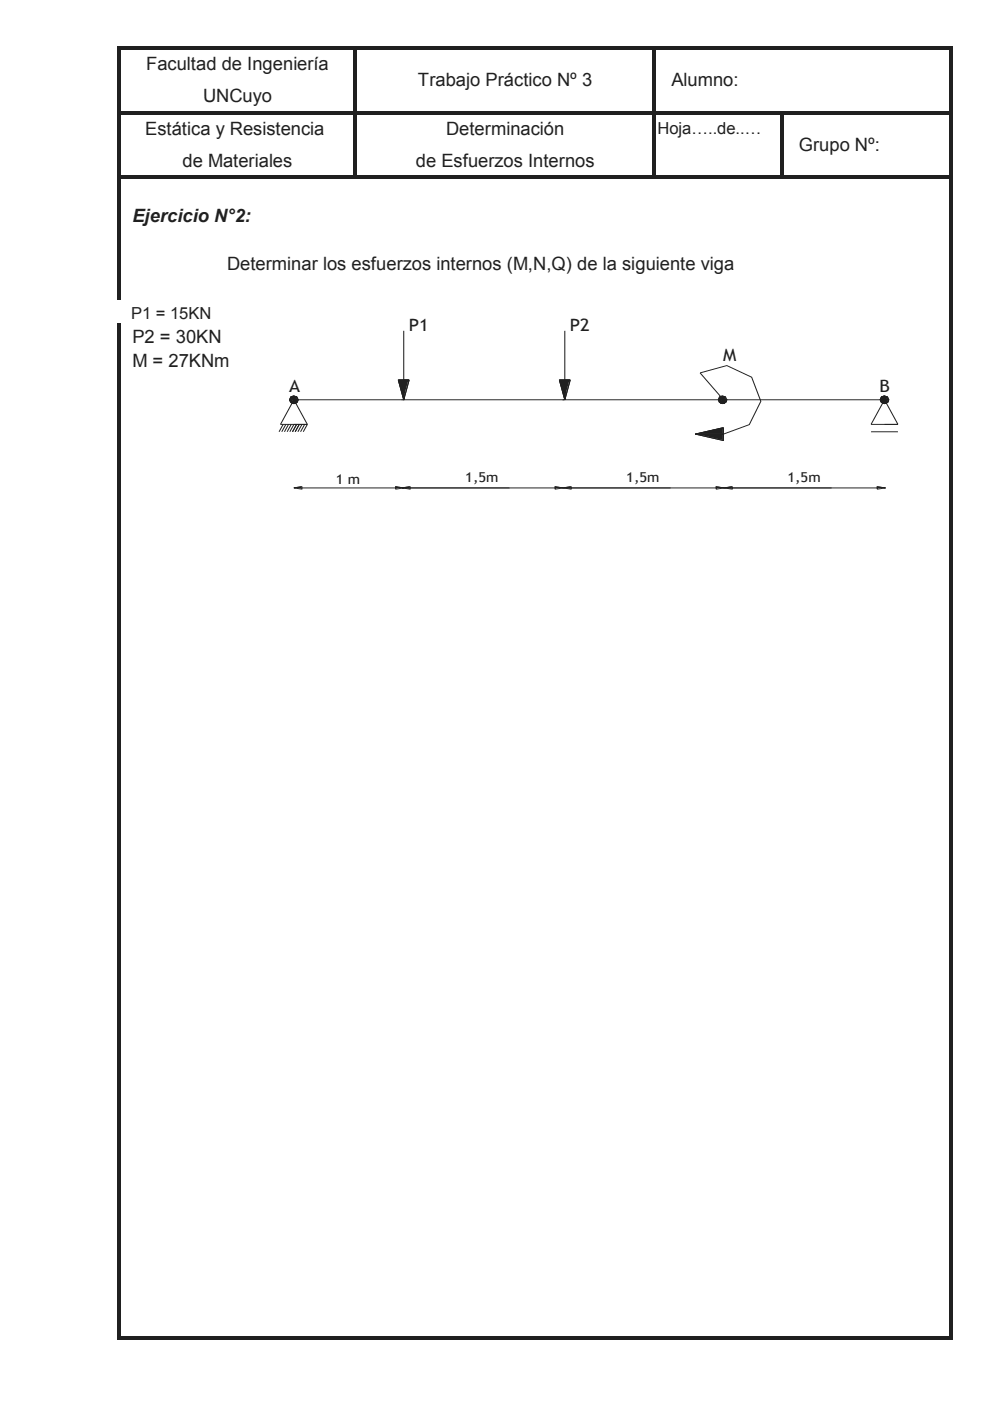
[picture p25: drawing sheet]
<svg xmlns="http://www.w3.org/2000/svg" width="210mm" height="297mm" viewBox="0 0 210 297" stroke-linecap="round" stroke-linejoin="round" font-family="sans-serif">
<defs><g id="words">
<g font-size="3.9" fill="#231f20">
<text x="31" y="14.8">Facultad de Ingeniería</text>
<text x="43.1" y="21.7">UNCuyo</text>
<text x="88.6" y="18.2">Trabajo Práctico Nº 3</text>
<text x="142.3" y="18.2">Alumno:</text>
<text x="30.8" y="28.5">Estática y Resistencia</text>
<text x="94.6" y="28.5">Determinación</text>
<text x="38.7" y="35.4">de Materiales</text>
<text x="88.2" y="35.4">de Esfuerzos Internos</text>
<text x="169.4" y="32">Grupo Nº:</text>
<text x="28.1" y="47.1">Ejercicio N°2:</text>
<text x="48.1" y="57.3">Determinar los esfuerzos internos (M,N,Q) de la siguiente viga</text>
<text x="28.1" y="72.7">P2 = 30KN</text>
<text x="28.1" y="77.8">M = 27KNm</text>
</g>
<g font-size="3.6" fill="#231f20">
<text x="86.7" y="70.2">P1</text>
<text x="120.8" y="70.2">P2</text>
<text x="153.3" y="76.6">M</text>
<text x="61.3" y="83.1">A</text>
<text x="186.4" y="83.1">B</text>
</g>
<g font-size="3.5" fill="#231f20">
<text x="139.4" y="28.4">Hoja…..de..…</text>
<text x="27.8" y="67.6">P1 = 15KN</text>
</g>
<g font-size="2.9" fill="#231f20">
<text x="71.2" y="102.7">1 m</text>
<text x="98.6" y="102.2">1,5m</text>
<text x="132.8" y="102.2">1,5m</text>
<text x="166.9" y="102.2">1,5m</text>
</g>
</g></defs>
<g fill="#231f20">
<path d="M24.8 9.8h.7v53.7h-.7z" fill-rule="evenodd"/>
<path d="M24.8 68.6h.7v215.5h-.7z" fill-rule="evenodd"/>
<path d="M74.9 10.5h.7v27.4h-.7z" fill-rule="evenodd"/>
<path d="M138.4 10.5h.6v27.4h-.6z" fill-rule="evenodd"/>
<path d="M201.3 10.5h.7v273.6h-.7z" fill-rule="evenodd"/>
<path d="M165.4 24.2h.7v13.7h-.7z" fill-rule="evenodd"/>
<path d="M25.5 9.8h176.5v.7h-176.5z" fill-rule="evenodd"/>
<path d="M25.5 23.5h176.5v.7h-176.5z" fill-rule="evenodd"/>
<path d="M25.5 37.3h176.5v.6h-176.5z" fill-rule="evenodd"/>
<path d="M25.5 283.4h176.5v.7h-176.5z" fill-rule="evenodd"/>
</g>
<path d="M57.3 66.1h134.1v39.7h-134.1z" fill-rule="evenodd" fill="#fff"/>
<path d="M87 103.5h30.7" fill="none" stroke="#231f20" stroke-width=".21"/>
<path d="M85.1 103.3l1.8-.2v.5z" fill="#231f20"/>
<path d="M85.3 103.5l1.7-.3v.5z" fill="none" stroke="#231f20" stroke-width=".21"/>
<path d="M117.6 103.1l1.7 .2-1.7 .3z" fill="#231f20"/>
<path d="M85.3 84.8h.1M119.4 84.8h.1M117.7 103.2l1.7 .3-1.7 .2zM119.4 103.5h.1" fill="none" stroke="#231f20" stroke-width=".21"/>
<path d="M61.6 84.1l.6-.3 .6 .3z" fill="#231f20"/>
<path d="M61.7 84.2l.6-.3 .6 .3z" fill="none" stroke="#231f20" stroke-width=".21"/>
<path d="M61.6 84.1l1.5 .6h-1.8z" fill="#231f20"/>
<path d="M61.7 84.2l1.5 .6h-1.8z" fill="none" stroke="#231f20" stroke-width=".21"/>
<path d="M61.6 84.1h1.2l.3 .6z" fill="#231f20"/>
<path d="M61.7 84.2h1.2l.3 .6z" fill="none" stroke="#231f20" stroke-width=".21"/>
<path d="M61.3 84.7l.7 .4h-.6z" fill="#231f20"/>
<path d="M61.4 84.8l.7 .4h-.5z" fill="none" stroke="#231f20" stroke-width=".21"/>
<path d="M61.3 84.7h.9l-.2 .4z" fill="#231f20"/>
<path d="M61.4 84.8h.9l-.2 .4z" fill="none" stroke="#231f20" stroke-width=".21"/>
<path d="M62.2 84.7l.2 .4h-.4z" fill="#231f20"/>
<path d="M62.3 84.8l.3 .4h-.5z" fill="none" stroke="#231f20" stroke-width=".21"/>
<path d="M62.2 84.7l.8 .4h-.6z" fill="#231f20"/>
<path d="M62.3 84.8l.8 .4h-.5z" fill="none" stroke="#231f20" stroke-width=".21"/>
<path d="M62.2 84.7h.9l-.1 .4z" fill="#231f20"/>
<path d="M62.3 84.8h.9l-.1 .4z" fill="none" stroke="#231f20" stroke-width=".21"/>
<path d="M61.4 85.1h.6l-.2 .3z" fill="#231f20"/>
<path d="M61.6 85.2h.5l-.2 .3z" fill="none" stroke="#231f20" stroke-width=".21"/>
<path d="M62 85.1l.6 .3h-.8z" fill="#231f20"/>
<path d="M62.1 85.2l.6 .3h-.8z" fill="none" stroke="#231f20" stroke-width=".21"/>
<path d="M62 85.1h.4l.2 .3z" fill="#231f20"/>
<path d="M62.1 85.2h.5l.1 .3z" fill="none" stroke="#231f20" stroke-width=".21"/>
<path d="M62.4 85.1h.6l-.4 .3z" fill="#231f20"/>
<path d="M62.6 85.2h.5l-.4 .3z" fill="none" stroke="#231f20" stroke-width=".21"/>
<path d="M61.8 85.4h.8z" fill="#231f20"/>
<g fill="none" stroke="#231f20" stroke-width=".21">
<path d="M148.4 79.1l5.7-1.6 5.3 2.5 1.9 5.1-2.4 4.9-5.5 2M60 90l-.8 1.5M60.6 90l-.9 1.5M61.2 90l-.9 1.5M61.7 90l-.8 1.5M61.9 85.5h.8zM62.3 90l-.9 1.5M62.3 84.8l2.9 5.2h-5.7z"/>
<circle cx="62.4" cy="84.8" r=".86"/>
</g>
<path d="M186.8 84.1l.6-.3 .7 .3z" fill="#231f20"/>
<path d="M186.9 84.2l.6-.3 .7 .3z" fill="none" stroke="#231f20" stroke-width=".21"/>
<path d="M186.8 84.1l1.5 .6h-1.8z" fill="#231f20"/>
<path d="M186.9 84.2l1.5 .6h-1.8z" fill="none" stroke="#231f20" stroke-width=".21"/>
<path d="M186.8 84.1h1.3l.2 .6z" fill="#231f20"/>
<path d="M186.9 84.2h1.3l.2 .6z" fill="none" stroke="#231f20" stroke-width=".21"/>
<path d="M186.5 84.7l.7 .4h-.5z" fill="#231f20"/>
<path d="M186.6 84.8l.7 .4h-.5z" fill="none" stroke="#231f20" stroke-width=".21"/>
<path d="M186.5 84.7h.9l-.2 .4z" fill="#231f20"/>
<path d="M186.6 84.8h.9l-.2 .4z" fill="none" stroke="#231f20" stroke-width=".21"/>
<path d="M187.4 84.7l.3 .4h-.5z" fill="#231f20"/>
<path d="M187.5 84.8l.3 .4h-.5z" fill="none" stroke="#231f20" stroke-width=".21"/>
<path d="M187.4 84.7l.8 .4h-.5z" fill="#231f20"/>
<path d="M187.5 84.8l.8 .4h-.5z" fill="none" stroke="#231f20" stroke-width=".21"/>
<path d="M187.4 84.7h.9l-.1 .4z" fill="#231f20"/>
<path d="M187.5 84.8h.9l-.1 .4z" fill="none" stroke="#231f20" stroke-width=".21"/>
<path d="M186.7 85.1h.5l-.2 .3z" fill="#231f20"/>
<path d="M186.8 85.2h.5l-.2 .3z" fill="none" stroke="#231f20" stroke-width=".21"/>
<path d="M187.2 85.1l.6 .3h-.8z" fill="#231f20"/>
<path d="M187.3 85.2l.6 .3h-.8z" fill="none" stroke="#231f20" stroke-width=".21"/>
<path d="M187.2 85.1h.5l.1 .3z" fill="#231f20"/>
<path d="M187.3 85.2h.5l.1 .3z" fill="none" stroke="#231f20" stroke-width=".21"/>
<path d="M187.7 85.1h.5l-.4 .3z" fill="#231f20"/>
<path d="M187.8 85.2h.5l-.4 .3z" fill="none" stroke="#231f20" stroke-width=".21"/>
<path d="M187 85.4h.8z" fill="#231f20"/>
<g fill="none" stroke="#231f20" stroke-width=".21">
<path d="M62.3 90h2.9l-.9 1.5M62.9 90l-.9 1.5M63.5 90l-.9 1.5M64 90l-.8 1.5M64.6 90l-.9 1.5M153.4 90.7v2.7l-5.9-1.4M184.7 90l2.8-5.2 2.9 5.2M187.1 85.5h.8z"/>
<circle cx="187.6" cy="84.8" r=".86"/>
</g>
<path d="M147.4 91.9l5.9-1.3v1.3z" fill="#231f20"/>
<path d="M147.5 92l5.9-1.3v1.3zM147.5 92h5.9z" fill="none" stroke="#231f20" stroke-width=".21"/>
<path d="M147.4 91.9h5.9v1.4z" fill="#231f20"/>
<path d="M85.6 70.1v10.5M148.4 79.1l5 5.7M62.3 84.8h125.2M84.5 80.6h1.1zM84.5 80.6h2.2M85.6 80.6h1.1zM147.5 92h5.9v1.4zM153.4 90.7l-5.9 1.3h5.9M184.7 90h5.7M184.7 91.5h5.7M85.3 103.5h22.7" fill="none" stroke="#231f20" stroke-width=".21"/>
<path d="M84.3 80.5h1.2v4.2z" fill="#231f20"/>
<path d="M84.5 80.6h1.1v4.2z" fill="none" stroke="#231f20" stroke-width=".21"/>
<path d="M85.5 80.5h1.1l-1.1 4.2z" fill="#231f20"/>
<path d="M119.8 70.1v10.5M84.5 80.6l1.1 4.2M85.6 80.6h1.1l-1.1 4.2zM85.6 80.6v4.2M86.7 80.6l-1.1 4.2M118.6 80.6h1.2zM118.6 80.6h2.3M119.8 80.6h1.1z" fill="none" stroke="#231f20" stroke-width=".21"/>
<path d="M118.5 80.5h1.1v4.2z" fill="#231f20"/>
<path d="M118.6 80.6h1.2v4.2z" fill="none" stroke="#231f20" stroke-width=".21"/>
<path d="M119.6 80.5h1.2l-1.2 4.2z" fill="#231f20"/>
<path d="M118.6 80.6l1.2 4.2M119.8 80.6h1.1l-1.1 4.2zM119.8 80.6v4.2M120.9 80.6l-1.1 4.2M121.1 103.5h30.8" fill="none" stroke="#231f20" stroke-width=".21"/>
<path d="M119.3 103.3l1.7-.2v.5z" fill="#231f20"/>
<path d="M119.4 103.5l1.7-.3v.5z" fill="none" stroke="#231f20" stroke-width=".21"/>
<path d="M151.7 103.1l1.7 .2-1.7 .3z" fill="#231f20"/>
<path d="M119.4 84.8h.1M153.6 84.8h.1M119.4 103.5h22.8M151.9 103.2l1.7 .3-1.7 .2zM153.6 103.5h.1M155.3 103.5h30.7" fill="none" stroke="#231f20" stroke-width=".21"/>
<path d="M153.4 103.3l1.8-.2v.5z" fill="#231f20"/>
<path d="M153.6 103.5l1.7-.3v.5z" fill="none" stroke="#231f20" stroke-width=".21"/>
<path d="M185.9 103.1l1.7 .2-1.7 .3z" fill="#231f20"/>
<path d="M153.6 84.8h.1M187.7 84.8h.1M64 103.5h19.9M153.6 103.5h22.7M186 103.2l1.7 .3-1.7 .2zM187.7 103.5h.1" fill="none" stroke="#231f20" stroke-width=".21"/>
<path d="M62.2 103.3l1.7-.2v.5z" fill="#231f20"/>
<path d="M62.3 103.5l1.7-.3v.5z" fill="none" stroke="#231f20" stroke-width=".21"/>
<path d="M83.8 103.1l1.7 .2-1.7 .3z" fill="#231f20"/>
<path d="M62.3 84.8h.1M85.6 84.8h.1M83.9 103.2l1.7 .3-1.7 .2zM85.6 103.5h.1" fill="none" stroke="#231f20" stroke-width=".21"/>
<path d="M152.5 84.1l.6-.3 .6 .3z" fill="#231f20"/>
<path d="M152.6 84.2l.6-.3 .6 .3z" fill="none" stroke="#231f20" stroke-width=".21"/>
<path d="M152.5 84.1l1.5 .6h-1.8z" fill="#231f20"/>
<path d="M152.6 84.2l1.5 .6h-1.8z" fill="none" stroke="#231f20" stroke-width=".21"/>
<path d="M152.5 84.1h1.2l.3 .6z" fill="#231f20"/>
<path d="M152.6 84.2h1.2l.3 .6z" fill="none" stroke="#231f20" stroke-width=".21"/>
<path d="M152.2 84.7l.7 .4h-.6z" fill="#231f20"/>
<path d="M152.3 84.8l.7 .4h-.6z" fill="none" stroke="#231f20" stroke-width=".21"/>
<path d="M152.2 84.7h.9l-.2 .4z" fill="#231f20"/>
<path d="M152.3 84.8h.9l-.2 .4z" fill="none" stroke="#231f20" stroke-width=".21"/>
<path d="M153.1 84.7l.2 .4h-.4z" fill="#231f20"/>
<path d="M153.2 84.8l.3 .4h-.5z" fill="none" stroke="#231f20" stroke-width=".21"/>
<path d="M153.1 84.7l.8 .4h-.6z" fill="#231f20"/>
<path d="M153.2 84.8l.8 .4h-.5z" fill="none" stroke="#231f20" stroke-width=".21"/>
<path d="M153.1 84.7h.9l-.1 .4z" fill="#231f20"/>
<path d="M153.2 84.8h.9l-.1 .4z" fill="none" stroke="#231f20" stroke-width=".21"/>
<path d="M152.3 85.1h.6l-.2 .3z" fill="#231f20"/>
<path d="M152.4 85.2h.6l-.2 .3z" fill="none" stroke="#231f20" stroke-width=".21"/>
<path d="M152.9 85.1l.6 .3h-.8z" fill="#231f20"/>
<path d="M153 85.2l.6 .3h-.8z" fill="none" stroke="#231f20" stroke-width=".21"/>
<path d="M152.9 85.1h.4l.2 .3z" fill="#231f20"/>
<path d="M153 85.2h.5l.1 .3z" fill="none" stroke="#231f20" stroke-width=".21"/>
<path d="M153.3 85.1h.6l-.4 .3z" fill="#231f20"/>
<path d="M153.5 85.2h.5l-.4 .3z" fill="none" stroke="#231f20" stroke-width=".21"/>
<path d="M152.7 85.4h.8z" fill="#231f20"/>
<path d="M152.8 85.5h.8z" fill="none" stroke="#231f20" stroke-width=".21"/>
<use href="#words"/>
</svg>
